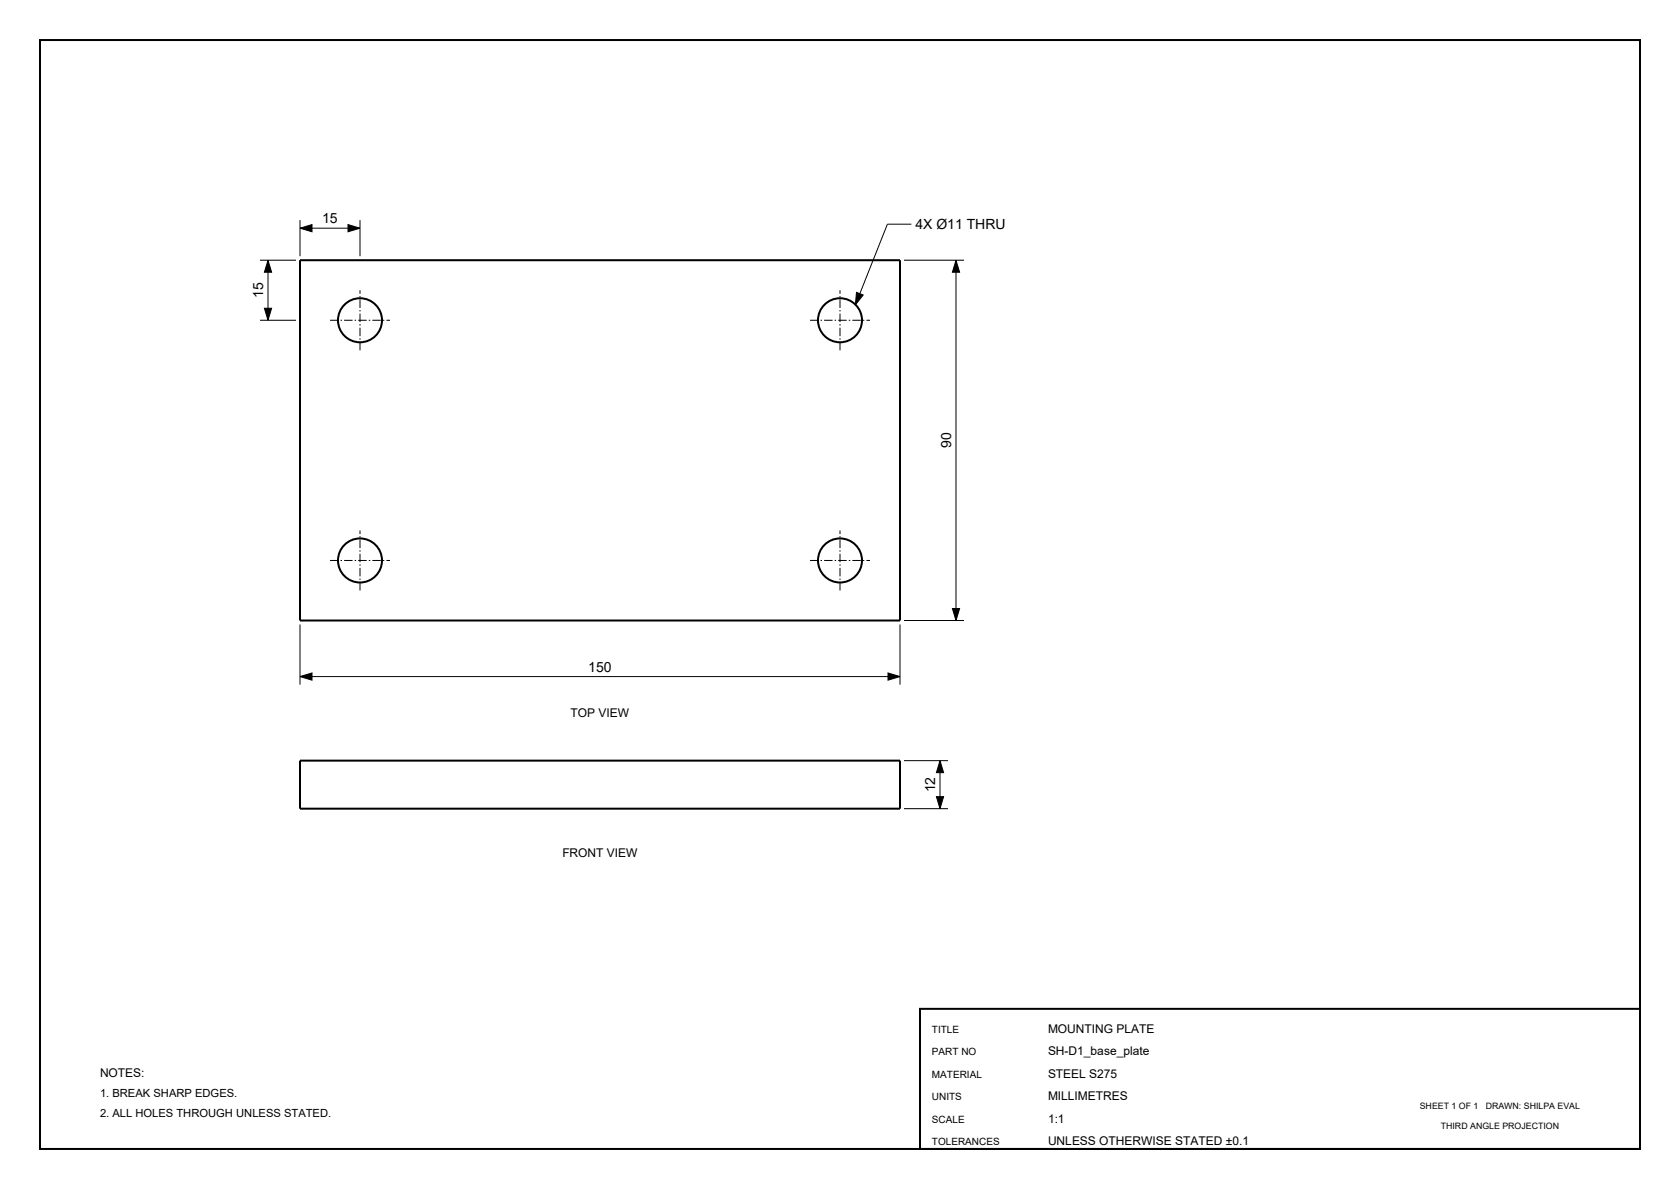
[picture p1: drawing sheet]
<svg xmlns="http://www.w3.org/2000/svg" width="420mm" height="297mm" viewBox="0 0 420 297" stroke-linecap="round" stroke-linejoin="round" font-family="sans-serif">
<defs><g id="words">
<g font-size="3.5">
<text x="80.6" y="55.8">15</text>
<text x="228.9" y="57.2">4X Ø11 THRU</text>
<text x="65.8" y="74.4" transform="rotate(-90 65.8 74.4)">15</text>
<text x="237.8" y="111.9" transform="rotate(-90 237.8 111.9)">90</text>
<text x="147.1" y="167.8">150</text>
<text x="233.8" y="197.9" transform="rotate(-90 233.8 197.9)">12</text>
</g>
<g font-size="3">
<text x="142.7" y="179">TOP VIEW</text>
<text x="140.6" y="214">FRONT VIEW</text>
<text x="262" y="258">MOUNTING PLATE</text>
<text x="262" y="263.6">SH­D1_base_plate</text>
<text x="25" y="269">NOTES:</text>
<text x="262" y="269.2">STEEL S275</text>
<text x="262" y="274.8">MILLIMETRES</text>
<text x="262" y="280.4">1:1</text>
<text x="262" y="286">UNLESS OTHERWISE STATED ±0.1</text>
</g>
<g font-size="2.8">
<text x="25" y="274">1. BREAK SHARP EDGES.</text>
<text x="25" y="279">2. ALL HOLES THROUGH UNLESS STATED.</text>
</g>
<g font-size="2.5">
<text x="233" y="258">TITLE</text>
<text x="233" y="263.6">PART NO</text>
<text x="233" y="269.2">MATERIAL</text>
<text x="233" y="274.8">UNITS</text>
<text x="233" y="280.4">SCALE</text>
<text x="233" y="286">TOLERANCES</text>
</g>
<g font-size="2.2">
<text x="355" y="277">SHEET 1 OF 1</text>
<text x="371.4" y="277">DRAWN: SHILPA EVAL</text>
<text x="360.2" y="282">THIRD ANGLE PROJECTION</text>
</g>
</g></defs>
<g fill="none" stroke="#000" stroke-width=".5">
<path d="M10 10h400v277h-400zM75 65h150v90h-150zM75 190h150v12h-150zM230 252h180v35h-180z"/>
<circle cx="90" cy="80" r="5.5"/>
<circle cx="210" cy="80" r="5.5"/>
<circle cx="90" cy="140" r="5.5"/>
<circle cx="210" cy="140" r="5.5"/>
</g>
<g fill="none" stroke="#000" stroke-width=".25">
<path d="M75 55v9M75 57h15M90 55v9M227.9 56h-6l-8.1 20.2M65 65h9M67 65v15M226 65h15M239 65v90M65 80h9M75 156v15M225 156v15M226 155h15"/>
<path d="M75 169h150M226 190h11M235 190v12M226 202h11"/>
</g>
<path d="M75 57l3-.9v1.8zM87 56.1l3 .9-3 .9zM67 65l.9 3h-1.8zM214.1 73l1.7 .7-2 2.5zM239 65l.9 3h-1.8zM66.1 77h1.8l-.9 3zM238.1 152h1.8l-.9 3zM75 169l3-.9v1.8zM222 168.1l3 .9-3 .9zM235 190l.9 3h-1.8zM234.1 199h1.8l-.9 3z" fill="#000" stroke="#000" stroke-width=".25"/>
<path d="M82.5 80h15M90 87.5v-15M202.5 80h15M210 87.5v-15M82.5 140h15M90 147.5v-15M202.5 140h15M210 147.5v-15" fill="none" stroke="#000" stroke-width=".25" stroke-dasharray="2.1 .5 .4 .5" stroke-linecap="butt"/>
<use href="#words"/>
</svg>
